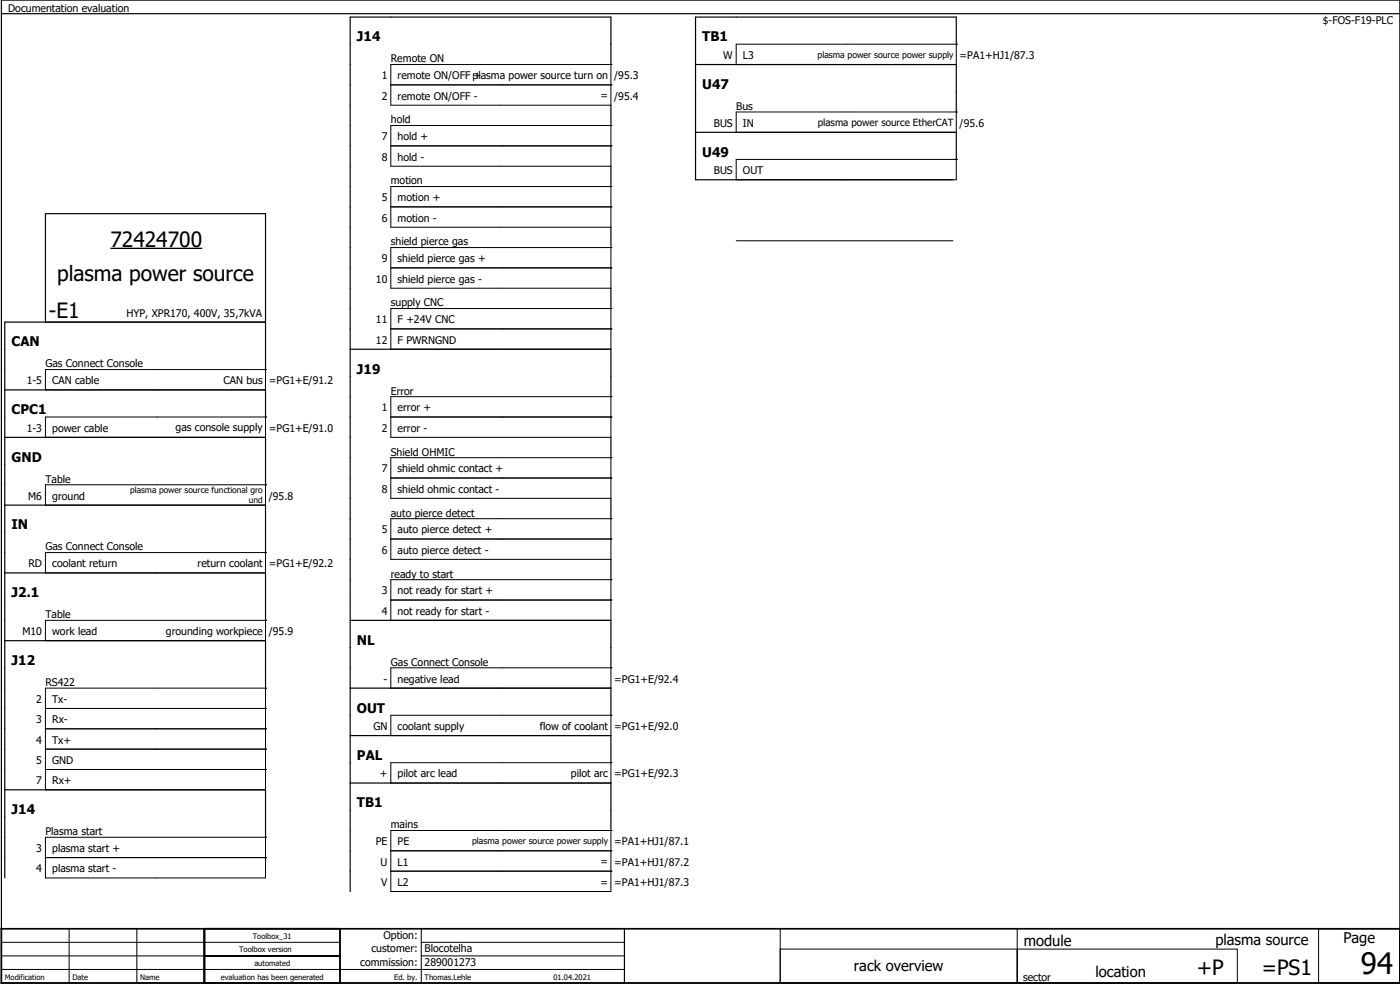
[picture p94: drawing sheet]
<svg xmlns="http://www.w3.org/2000/svg" width="413mm" height="290mm" viewBox="0 0 413 290" stroke-linecap="round" stroke-linejoin="round" font-family="sans-serif">
<defs><g id="words">
<text font-size="8.7" x="401.9" y="287.2">94</text>
<g font-size="6.2">
<text x="32.6" y="72.8">72424700</text>
<text x="16.8" y="83">plasma power source</text>
<text x="14.4" y="93.8">-E1</text>
<text x="353.5" y="287.8">+P</text>
<text x="372.6" y="287.8">=PS1</text>
</g>
<g font-size="4.3">
<text x="302.4" y="279.1">module</text>
<text x="358.9" y="278.8">plasma source</text>
<text x="396.7" y="278.1">Page</text>
<text x="252.2" y="286.6">rack overview</text>
<text x="323.5" y="288.1">location</text>
</g>
<g font-size="3.9">
<text x="105.4" y="12.2">J14</text>
<text x="207.4" y="12.2">TB1</text>
<text x="207.4" y="26.2">U47</text>
<text x="207.4" y="46.2">U49</text>
<text x="3.4" y="102.2">CAN</text>
<text x="105.4" y="110.2">J19</text>
<text x="3.4" y="122.2">CPC1</text>
<text x="3.4" y="136.2">GND</text>
<text x="3.4" y="156.2">IN</text>
<text x="3.4" y="176.2">J2.1</text>
<text x="105.4" y="190.2">NL</text>
<text x="3.4" y="196.2">J12</text>
<text x="105.4" y="210.2">OUT</text>
<text x="105.4" y="224.2">PAL</text>
<text x="105.4" y="238.2">TB1</text>
<text x="3.4" y="240.2">J14</text>
</g>
<g font-size="3.1">
<text x="2.4" y="3.4">Documentation evaluation</text>
<text x="390.7" y="7">$-FOS-F19-PLC</text>
<text x="213.6" y="17.4">W</text>
<text x="219.4" y="17.4">L3</text>
<text x="283.4" y="17.4">=PA1+HJ1/87.3</text>
<text x="112.7" y="23.4">1</text>
<text x="115.4" y="18.4">Remote ON</text>
<text x="117.4" y="23.4">remote ON/OFF +</text>
<text x="139.6" y="23.3">plasma power source turn on</text>
<text x="181.4" y="23.4">/95.3</text>
<text x="112.7" y="29.4">2</text>
<text x="117.4" y="29.4">remote ON/OFF -</text>
<text x="177.3" y="29.3">=</text>
<text x="181.4" y="29.4">/95.4</text>
<text x="217.4" y="32.4">Bus</text>
<text x="112.7" y="41.4">7</text>
<text x="115.4" y="36.4">hold</text>
<text x="117.4" y="41.4">hold +</text>
<text x="210.8" y="37.4">BUS</text>
<text x="219.4" y="37.4">IN</text>
<text x="283.4" y="37.4">/95.6</text>
<text x="112.7" y="47.4">8</text>
<text x="117.4" y="47.4">hold -</text>
<text x="210.8" y="51.4">BUS</text>
<text x="219.4" y="51.4">OUT</text>
<text x="112.7" y="59.4">5</text>
<text x="115.4" y="54.4">motion</text>
<text x="117.4" y="59.4">motion +</text>
<text x="112.7" y="65.4">6</text>
<text x="117.4" y="65.4">motion -</text>
<text x="112.7" y="77.4">9</text>
<text x="115.4" y="72.4">shield pierce gas</text>
<text x="117.4" y="77.4">shield pierce gas +</text>
<text x="111" y="83.4">10</text>
<text x="117.4" y="83.4">shield pierce gas -</text>
<text x="37.3" y="93.4">HYP, XPR170, 400V, 35,7kVA</text>
<text x="111" y="95.4">11</text>
<text x="115.4" y="90.4">supply CNC</text>
<text x="117.4" y="95.4">F +24V CNC</text>
<text x="111" y="101.4">12</text>
<text x="117.4" y="101.4">F PWRNGND</text>
<text x="7.9" y="113.4">1-5</text>
<text x="13.4" y="108.4">Gas Connect Console</text>
<text x="15.4" y="113.4">CAN cable</text>
<text x="66" y="113.3">CAN bus</text>
<text x="79.4" y="113.4">=PG1+E/91.2</text>
<text x="115.4" y="116.4">Error</text>
<text x="112.7" y="121.4">1</text>
<text x="117.4" y="121.4">error +</text>
<text x="7.9" y="127.4">1-3</text>
<text x="15.4" y="127.4">power cable</text>
<text x="51.9" y="127.3">gas console supply</text>
<text x="79.4" y="127.4">=PG1+E/91.0</text>
<text x="112.7" y="127.4">2</text>
<text x="117.4" y="127.4">error -</text>
<text x="115.4" y="134.4">Shield OHMIC</text>
<text x="13.4" y="142.4">Table</text>
<text x="112.7" y="139.4">7</text>
<text x="117.4" y="139.4">shield ohmic contact +</text>
<text x="8.3" y="147.4">M6</text>
<text x="15.4" y="147.4">ground</text>
<text x="79.4" y="147.4">/95.8</text>
<text x="112.7" y="145.4">8</text>
<text x="117.4" y="145.4">shield ohmic contact -</text>
<text x="115.4" y="152.4">auto pierce detect</text>
<text x="112.7" y="157.4">5</text>
<text x="117.4" y="157.4">auto pierce detect +</text>
<text x="8.4" y="167.4">RD</text>
<text x="13.4" y="162.4">Gas Connect Console</text>
<text x="15.4" y="167.4">coolant return</text>
<text x="58.3" y="167.3">return coolant</text>
<text x="79.4" y="167.4">=PG1+E/92.2</text>
<text x="112.7" y="163.4">6</text>
<text x="117.4" y="163.4">auto pierce detect -</text>
<text x="115.4" y="170.4">ready to start</text>
<text x="112.7" y="175.4">3</text>
<text x="117.4" y="175.4">not ready for start +</text>
<text x="13.4" y="182.4">Table</text>
<text x="112.7" y="181.4">4</text>
<text x="117.4" y="181.4">not ready for start -</text>
<text x="6.6" y="187.4">M10</text>
<text x="15.4" y="187.4">work lead</text>
<text x="49" y="187.3">grounding workpiece</text>
<text x="79.4" y="187.4">/95.9</text>
<text x="115.4" y="196.4">Gas Connect Console</text>
<text x="13.4" y="202.4">RS422</text>
<text x="113.3" y="201.4">-</text>
<text x="117.4" y="201.4">negative lead</text>
<text x="181.4" y="201.4">=PG1+E/92.4</text>
<text x="10.7" y="207.4">2</text>
<text x="15.4" y="207.4">Tx-</text>
<text x="10.7" y="213.4">3</text>
<text x="15.4" y="213.4">Rx-</text>
<text x="110.3" y="215.4">GN</text>
<text x="117.4" y="215.4">coolant supply</text>
<text x="159.4" y="215.3">flow of coolant</text>
<text x="181.4" y="215.4">=PG1+E/92.0</text>
<text x="10.7" y="219.4">4</text>
<text x="15.4" y="219.4">Tx+</text>
<text x="10.7" y="225.4">5</text>
<text x="15.4" y="225.4">GND</text>
<text x="10.7" y="231.4">7</text>
<text x="15.4" y="231.4">Rx+</text>
<text x="112.2" y="229.4">+</text>
<text x="117.4" y="229.4">pilot arc lead</text>
<text x="168.6" y="229.3">pilot arc</text>
<text x="181.4" y="229.4">=PG1+E/92.3</text>
<text x="115.4" y="244.4">mains</text>
<text x="10.7" y="251.4">3</text>
<text x="13.4" y="246.4">Plasma start</text>
<text x="15.4" y="251.4">plasma start +</text>
<text x="111" y="249.4">PE</text>
<text x="117.4" y="249.4">PE</text>
<text x="181.4" y="249.4">=PA1+HJ1/87.1</text>
<text x="10.7" y="257.4">4</text>
<text x="15.4" y="257.4">plasma start -</text>
<text x="112.4" y="255.4">U</text>
<text x="117.4" y="255.4">L1</text>
<text x="177.3" y="255.3">=</text>
<text x="181.4" y="255.4">=PA1+HJ1/87.2</text>
<text x="112.6" y="261.4">V</text>
<text x="117.4" y="261.4">L2</text>
<text x="177.3" y="261.3">=</text>
<text x="181.4" y="261.4">=PA1+HJ1/87.3</text>
<text x="109.7" y="281">customer:</text>
<text x="113.2" y="277">Option:</text>
<text x="125.4" y="281">Blocotelha</text>
<text x="106.4" y="285">commission:</text>
<text x="125.4" y="285">289001273</text>
<text x="302.1" y="289.4">sector</text>
</g>
<text font-size="2.9" x="241.5" y="37.2">plasma power source EtherCAT</text>
<g font-size="2.6">
<text x="241.4" y="17.1">plasma power source power supply</text>
<text x="139.4" y="249.1">plasma power source power supply</text>
</g>
<g font-size="2.5">
<text x="38.5" y="145.5">plasma power source functional gro</text>
<text x="73.5" y="148.5">und</text>
</g>
<g font-size="2.2">
<text x="70.6" y="281">Toolbox version</text>
<text x="74.7" y="277">Toolbox_31</text>
<text x="75.1" y="285">automated</text>
<text x="1.4" y="289">Modification</text>
<text x="21.4" y="289">Date</text>
<text x="41.4" y="289">Name</text>
<text x="65.2" y="289">evaluation has been generated</text>
<text x="116.4" y="289">Ed. by.</text>
<text x="125.4" y="289">Thomas.Lehle</text>
<text x="163.4" y="289">01.04.2021</text>
</g>
</g></defs>
<g fill="none" stroke="#000" stroke-width=".3">
<path d="M115.4 19h65v12h-65zM180.4 19h.1M217.4 13h65v6h-65zM282.4 13h.1M115.4 37h65v12h-65zM115.4 25h65M180.4 25h.1M180.4 37h.1M217.4 33h65v6h-65zM282.4 33h.1M115.4 55h65v12h-65zM115.4 43h65"/>
<path d="M180.4 43h.1M180.4 55h.1M217.4 47h65v6h-65zM282.4 47h.1M115.4 73h65v12h-65zM115.4 61h65M115.4 79h65M180.4 61h.1M180.4 73h.1M180.4 79h.1M217.4 71h64M115.4 91h65v12h-65z"/>
<path d="M115.4 97h65M180.4 91h.1M180.4 97h.1M13.4 109h65v6h-65zM78.4 109h.1M115.4 117h65v12h-65zM180.4 117h.1M13.4 123h65v6h-65zM78.4 123h.1M115.4 123h65M115.4 135h65v12h-65zM180.4 123h.1"/>
<path d="M180.4 135h.1M13.4 143h65v6h-65zM78.4 143h.1M115.4 153h65v12h-65zM115.4 141h65M115.4 159h65M180.4 141h.1M180.4 153h.1M180.4 159h.1M13.4 163h65v6h-65zM78.4 163h.1M115.4 171h65v12h-65z"/>
<path d="M115.4 177h65M180.4 171h.1M180.4 177h.1M13.4 183h65v6h-65zM78.4 183h.1M115.4 197h65v6h-65zM180.4 197h.1M13.4 203h65v30h-65zM13.4 209h65M13.4 215h65M78.4 203h.1M78.4 209h.1"/>
<path d="M78.4 215h.1M115.4 211h65v6h-65zM180.4 211h.1M13.4 221h65M13.4 227h65M78.4 221h.1M78.4 227h.1M115.4 225h65v6h-65zM180.4 225h.1M13.4 247h65v12h-65zM13.4 253h65M78.4 247h.1"/>
<path d="M78.4 253h.1M115.4 245h65v18h-65zM115.4 251h65M115.4 257h65M180.4 245h.1M180.4 251h.1M180.4 257h.1M.4 278h100M20.4 274v16M40.4 274v16M100.4 274v16M124.4 274v16"/>
<path d="M124.4 278h60M230.4 274v16h135v-10h-135M300.4 274v16M389.4 274h24v16h-24zM.4 286h184M.4 282h100M124.4 282h60"/>
</g>
<g fill="none" stroke="#000" stroke-width=".35">
<path d="M.4 4h413M.4 0h413v290h-413zM180.4 19v-14h-77v258M205.4 19h77v14M282.4 13v-8h-77v48h76M180.4 31v6M205.4 39h77v8M180.4 49v6M180.4 67v6M13.4 95v-32h65v46M78.4 95h-77v164M180.4 85v6"/>
<path d="M1.4 115h77v8M103.4 103h77v14M1.4 129h77v14M180.4 129v6M1.4 149h77v14M180.4 147v6M1.4 169h77v14M180.4 165v6M1.4 189h77v14M103.4 183h77v14M103.4 203h77v8M103.4 217h77v8"/>
<path d="M1.4 233h77v14M103.4 231h77v14M60.2 274v16M60.4 274v16M184.4 274v16"/>
</g>
<path d="M.4 274h413v16h-413zM60.4 274v16M100.4 274v16M60.4 282h40" fill="none" stroke="#000" stroke-width=".5"/>
<path d="M32.6 73.3h27.1" fill="none" stroke="#000" stroke-width=".39"/>
<use href="#words"/>
</svg>
